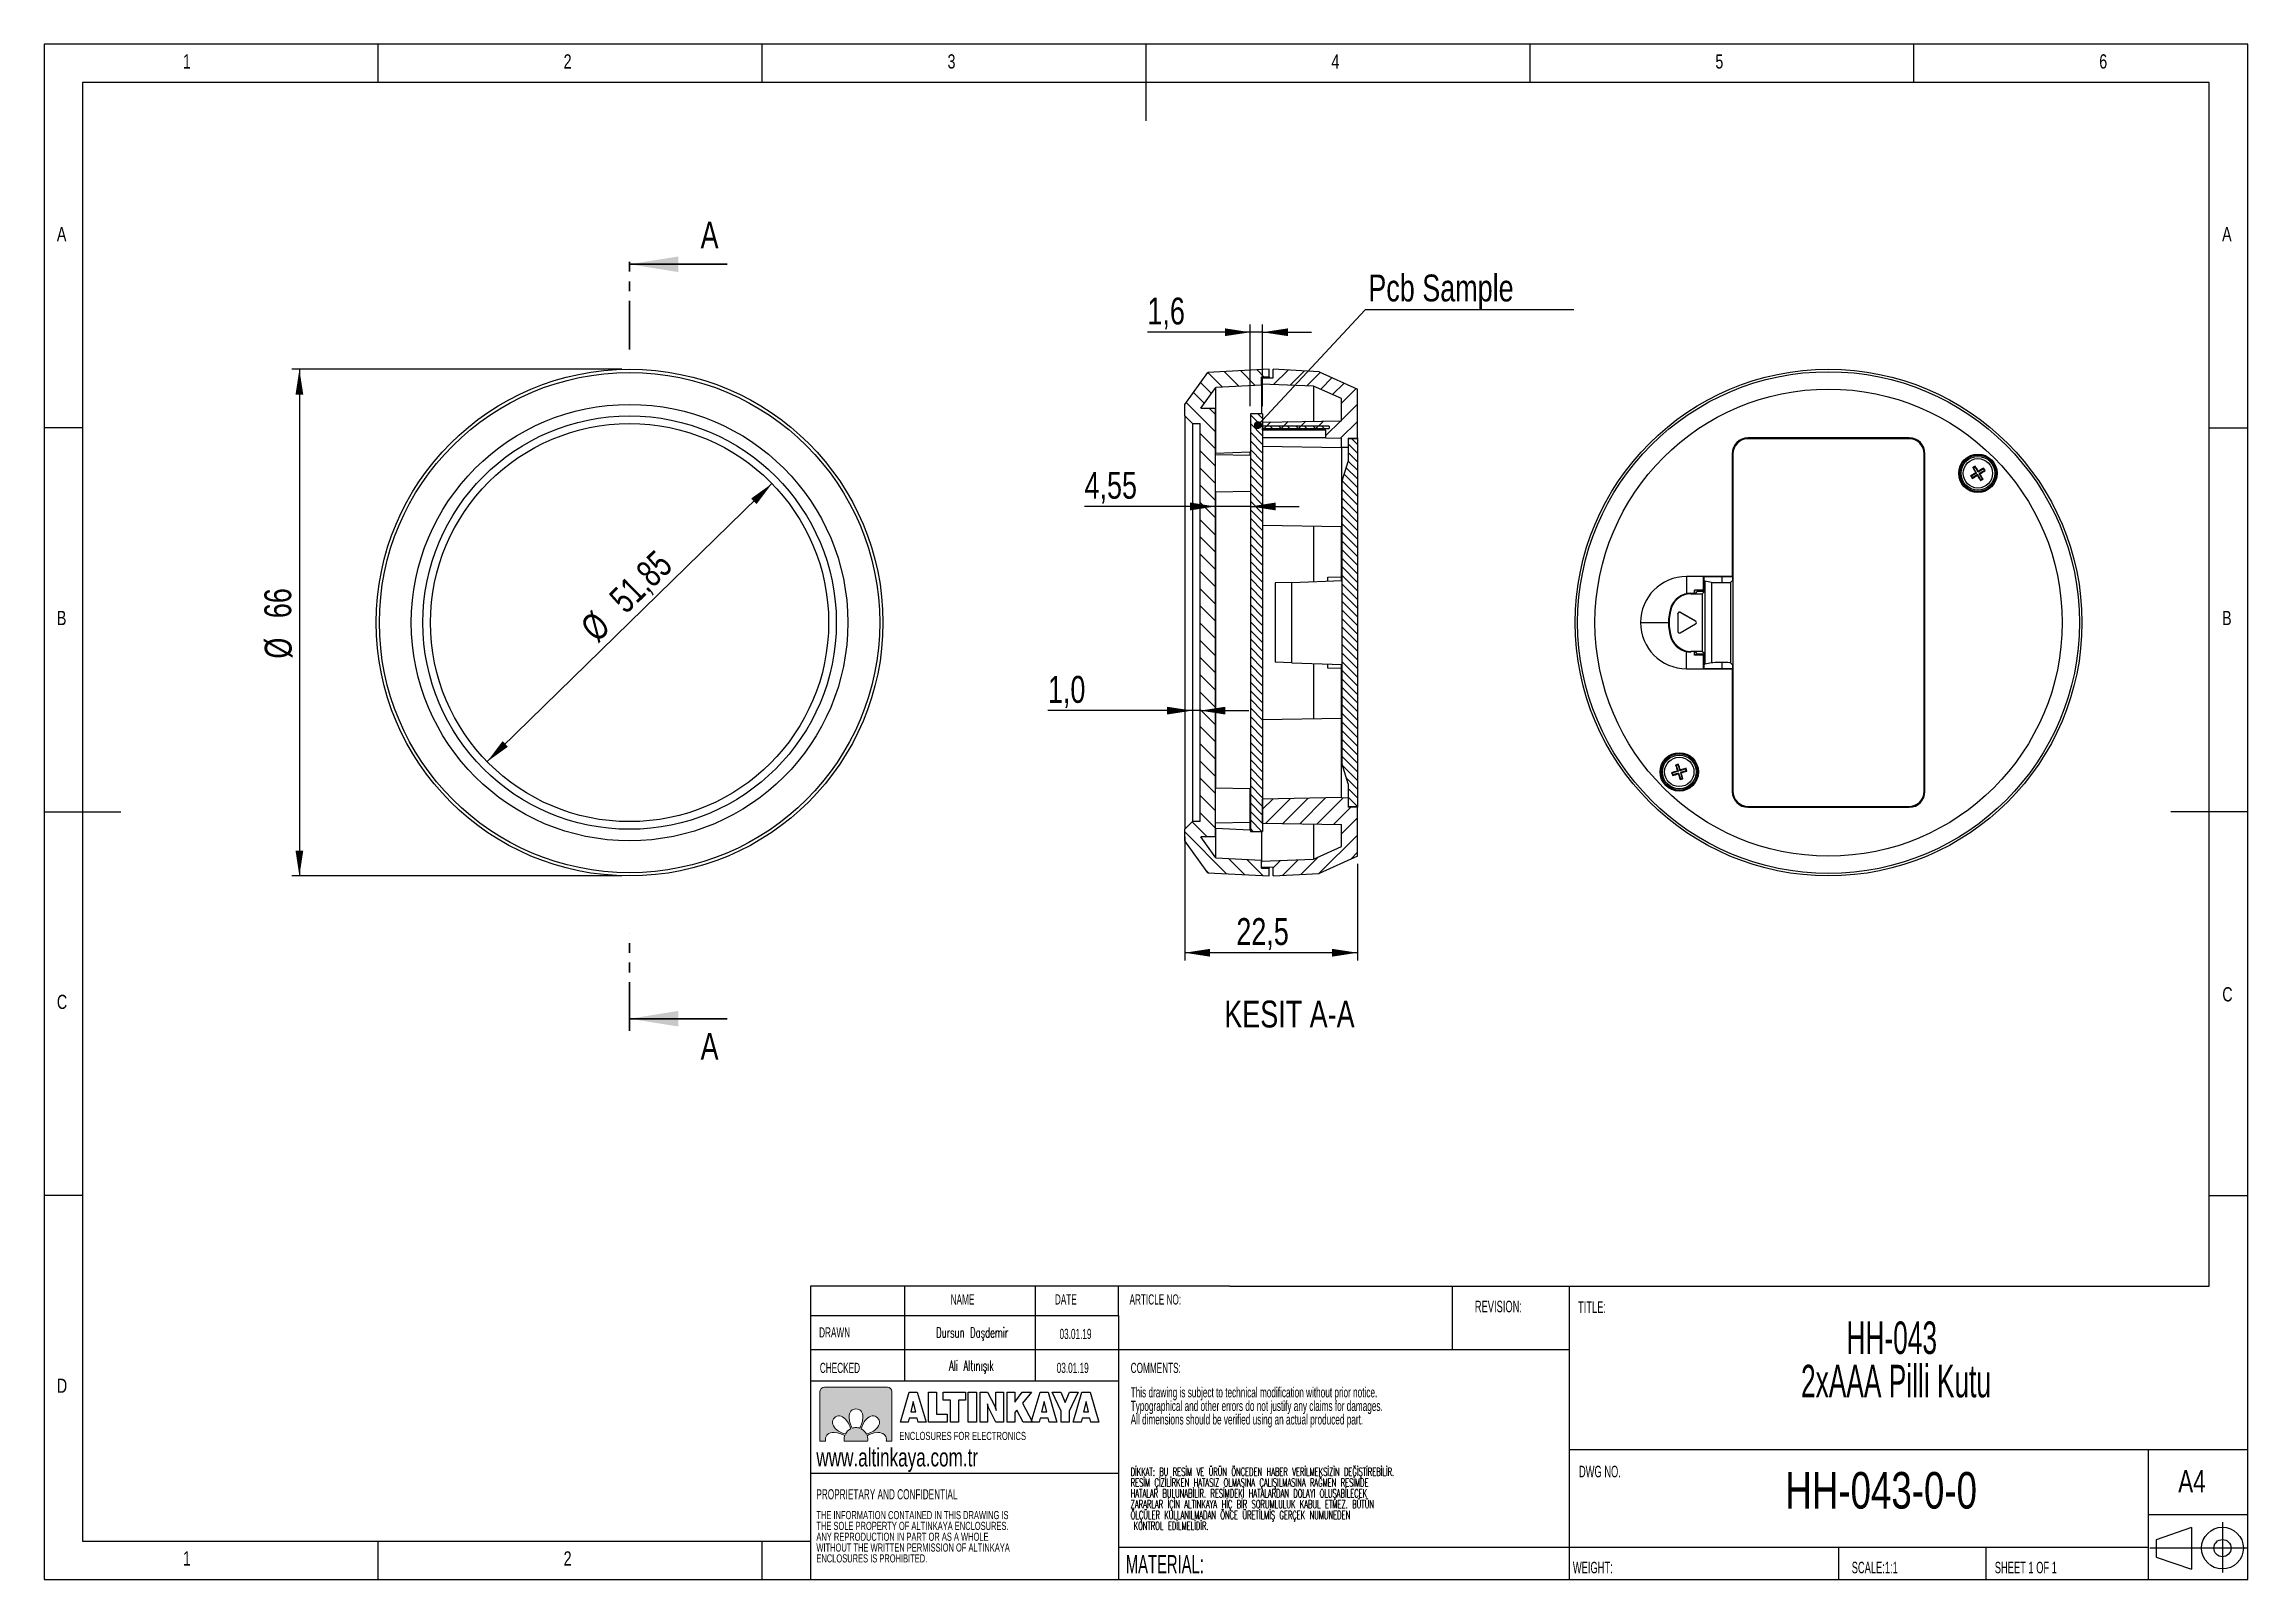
# Model space of a CAD drawing. Header units: millimetres. Extents: x 5 to 292, y 5 to 205.
import ezdxf

# ---------------------------------------------------------------- set-up
doc = ezdxf.new("R2010")
doc.units = ezdxf.units.MM
doc.linetypes.add('PHANTOM', pattern=[12.7, 6.35, -1.27, 1.27, -1.27, 1.27, -1.27])
doc.layers.add('FORMAT', color=7, linetype='Continuous')
doc.layers.add('LAYER2', color=1, linetype='Continuous')
doc.layers.add('LAYER1', color=7, linetype='Continuous', lineweight=25)
doc.layers.add('LAYER_1', color=179, linetype='Continuous', lineweight=25)
doc.styles.add('SLDTEXTSTYLE0', font='TXT', dxfattribs={"width": 0.7})
doc.styles.add('SLDTEXTSTYLE1', font='TXT', dxfattribs={"width": 0.75})
doc.styles.add('SLDTEXTSTYLE2', font='TXT', dxfattribs={"width": 0.605})
doc.styles.add('SLDTEXTSTYLE3', font='TXT', dxfattribs={"width": 0.605, "bigfont": 'bigfont'})
doc.dimstyles.new('SLDDIMSTYLE0', dxfattribs={"dimtxt": 3.5, "dimasz": 3.302, "dimexe": 0, "dimexo": 0.0625, "dimgap": 0.875, "dimtad": 1, "dimdec": 0, "dimrnd": 1e-09, "dimzin": 12, "dimdsep": 46, "dimtxsty": 'SLDTEXTSTYLE1', "dimsah": 1, "dimcen": 0.09, "dimadec": 0, "dimazin": 3, "dimtfac": 1, "dimtdec": 0, "dimtofl": 0, "dimtmove": 0, "dimatfit": 3, "dimfxl": 1, "dimfrac": 2, "dimtolj": 1, "dimtzin": 12, "dimarcsym": 0})
doc.dimstyles.new('SLDDIMSTYLE1', dxfattribs={"dimtxt": 3.5, "dimasz": 3.302, "dimexe": 0, "dimexo": 0.0625, "dimgap": 0.875, "dimtad": 1, "dimrnd": 1e-09, "dimzin": 12, "dimdsep": 46, "dimtxsty": 'SLDTEXTSTYLE1', "dimsah": 1, "dimcen": 0, "dimadec": 0, "dimazin": 3, "dimtfac": 1, "dimtmove": 0, "dimatfit": 3, "dimfxl": 1, "dimfrac": 2, "dimtolj": 1, "dimtzin": 12, "dimarcsym": 0})
doc.dimstyles.new('SLDDIMSTYLE2', dxfattribs={"dimtxt": 3.5, "dimasz": 3.302, "dimexe": 0, "dimexo": 0.0625, "dimgap": 0.875, "dimtad": 1, "dimdec": 1, "dimrnd": 1e-09, "dimzin": 12, "dimdsep": 46, "dimtxsty": 'SLDTEXTSTYLE1', "dimsah": 1, "dimcen": 0.09, "dimadec": 0, "dimazin": 3, "dimtfac": 1, "dimtdec": 1, "dimtmove": 0, "dimatfit": 0, "dimfxl": 1, "dimfrac": 2, "dimtolj": 1, "dimtzin": 12, "dimarcsym": 0})
doc.dimstyles.new('SLDDIMSTYLE3', dxfattribs={"dimtxt": 3.5, "dimasz": 3.302, "dimexe": 0, "dimexo": 0.0625, "dimgap": 0.875, "dimtad": 1, "dimrnd": 1e-09, "dimzin": 12, "dimdsep": 46, "dimtxsty": 'SLDTEXTSTYLE1', "dimsah": 1, "dimcen": 0.09, "dimadec": 0, "dimazin": 3, "dimtfac": 1, "dimtmove": 0, "dimatfit": 0, "dimfxl": 1, "dimfrac": 2, "dimtolj": 1, "dimtzin": 12, "dimarcsym": 0})
doc.dimstyles.new('SLDDIMSTYLE4', dxfattribs={"dimtxt": 0.18, "dimasz": 1.016, "dimexe": 0, "dimexo": 0.0625, "dimgap": 0, "dimtad": 0, "dimtih": 1, "dimtoh": 1, "dimdec": 0, "dimrnd": 1e-09, "dimzin": 0, "dimdsep": 46, "dimtxsty": 'Standard', "dimblk1": 'DOT', "dimblk2": 'DOT', "dimsah": 1, "dimcen": 0.09, "dimadec": 0, "dimazin": 0, "dimtfac": 1.016, "dimtdec": 0, "dimtofl": 0, "dimtmove": 0, "dimatfit": 3, "dimldrblk": 'DOT', "dimfxl": 1, "dimfrac": 2, "dimtolj": 1, "dimtzin": 0, "dimarcsym": 0})

msp = doc.modelspace()

# ---------------------------------------------------------------- texts
at = {"color": 7, "linetype": 'Continuous', "lineweight": 0}
for s, insert, char_height, attachment_point, style in [('1', (23.083, 203.668), 1.852, 1, 'SLDTEXTSTYLE1'), ('2', (72.667, 203.668), 1.852, 1, 'SLDTEXTSTYLE1'), ('3', (122.667, 203.668), 1.852, 1, 'SLDTEXTSTYLE1'), ('4', (172.667, 203.668), 1.852, 1, 'SLDTEXTSTYLE1'), ('5', (222.667, 203.668), 1.852, 1, 'SLDTEXTSTYLE1'), ('6', (272.667, 203.668), 1.852, 1, 'SLDTEXTSTYLE1'), ('A', (6.667, 181.168), 1.852, 1, 'SLDTEXTSTYLE1'), ('A', (288.667, 181.168), 1.852, 1, 'SLDTEXTSTYLE1'), ('B', (6.667, 131.168), 1.852, 1, 'SLDTEXTSTYLE1'), ('B', (288.667, 131.168), 1.852, 1, 'SLDTEXTSTYLE1'), ('C', (6.667, 81.168), 1.852, 1, 'SLDTEXTSTYLE1'), ('C', (288.693, 82.15), 1.852, 1, 'SLDTEXTSTYLE1'), ('03.01.19', (139.334, 37.649), 1.3229, 2, 'SLDTEXTSTYLE2'), ('03.01.19', (138.968, 33.226), 1.3229, 2, 'SLDTEXTSTYLE2'), ('D', (6.667, 31.168), 1.852, 1, 'SLDTEXTSTYLE1'), ('www.altinkaya.com.tr', (105.583, 22.104), 2.38125, 1, 'SLDTEXTSTYLE0'), ('1', (23.083, 8.668), 1.852, 1, 'SLDTEXTSTYLE1'), ('2', (72.667, 8.668), 1.852, 1, 'SLDTEXTSTYLE1')]:
    msp.add_mtext(s, dxfattribs=dict(at, insert=insert, char_height=char_height, attachment_point=attachment_point, style=style))
at = {"color": 7, "linetype": 'Continuous', "char_height": 3.5, "attachment_point": 1, "style": 'SLDTEXTSTYLE1'}
for insert in [(90.504, 181.874), (90.504, 76.197)]:
    msp.add_mtext('A', dxfattribs=dict(at, insert=insert))
at = {"layer": 'LAYER1'}
for s, insert, char_height, attachment_point, style in [('NAME', (123.069, 42.143), 1.3229, 1, 'SLDTEXTSTYLE2'), ('DATE', (136.647, 42.143), 1.3229, 1, 'SLDTEXTSTYLE2'), ('ARTICLE NO:', (146.369, 42.143), 1.32292, 1, 'SLDTEXTSTYLE2'), ('REVISION:', (191.342, 41.311), 1.5, 1, 'SLDTEXTSTYLE2'), ('TITLE:', (204.784, 41.223), 1.5, 1, 'SLDTEXTSTYLE2'), ('DRAWN', (105.936, 37.846), 1.3229, 1, 'SLDTEXTSTYLE2'), ('Dursun Daşdemir', (125.882, 37.837), 1.32292, 2, 'SLDTEXTSTYLE3'), ('CHECKED', (106.036, 33.226), 1.3229, 1, 'SLDTEXTSTYLE2'), ('Ali Altınışık', (125.777, 33.525), 1.32292, 2, 'SLDTEXTSTYLE3'), ('COMMENTS:', (146.518, 33.226), 1.3229, 1, 'SLDTEXTSTYLE2'), ('DWG NO.', (204.902, 19.813), 1.5, 1, 'SLDTEXTSTYLE2'), ('HH-043-0-0', (244.264, 19.001), 4.7625, 2, 'SLDTEXTSTYLE1'), ('A4', (282.949, 19.245), 2.9104, 1, 'SLDTEXTSTYLE1'), ('PROPRIETARY AND CONFIDENTIAL', (105.583, 16.762), 1.32292, 1, 'SLDTEXTSTYLE2'), ('MATERIAL:', (145.883, 8.185), 2.3813, 1, 'SLDTEXTSTYLE2'), ('WEIGHT:', (204.111, 7.305), 1.4986, 1, 'SLDTEXTSTYLE2'), ('SCALE:1:1', (240.427, 7.307), 1.5, 1, 'SLDTEXTSTYLE2'), ('SHEET 1 OF 1', (259.057, 7.307), 1.5, 1, 'SLDTEXTSTYLE2')]:
    msp.add_mtext(s, dxfattribs=dict(at, insert=insert, char_height=char_height, attachment_point=attachment_point, style=style))
at = {"layer": 'LAYER_1', "insert": (167.196, 80.404), "char_height": 3.5, "attachment_point": 2, "style": 'SLDTEXTSTYLE1'}
msp.add_mtext('KESIT A-A', dxfattribs=at)

# ---------------------------------------------------------------- blocks, each defined once
blk = doc.blocks.new('Block6')
at = {"layer": 'LAYER_1', "color": 250}
for p, q in [((0, 0), (1.27, 4.36)), ((1.27, 4.36), (2.44, 4.36)), ((2.44, 4.36), (3.71, 0)), ((4.04, 0), (4.04, 4.36)), ((4.04, 4.36), (5.2, 4.36)), ((5.2, 4.36), (5.2, 1.16)), ((6.19, 3.21), (6.19, 4.36)), ((6.19, 4.36), (9.41, 4.36)), ((7.23, 3.21), (6.19, 3.21)), ((7.23, 0), (7.23, 3.21)), ((9.41, 3.21), (8.39, 3.21)), ((8.39, 3.21), (8.39, 0)), ((9.41, 4.36), (9.41, 3.21)), ((9.82, 0), (9.82, 4.36)), ((9.82, 4.36), (11, 4.36)), ((11, 4.36), (11, 0)), ((11.52, 0), (11.52, 4.36)), ((11.52, 4.36), (12.62, 4.36)), ((12.62, 4.36), (13.64, 2.33)), ((13.82, 2.3), (13.82, 4.36)), ((13.82, 4.36), (14.92, 4.36)), ((14.92, 4.36), (14.92, 0)), ((15.42, 0), (15.42, 4.36)), ((15.42, 4.36), (16.57, 4.36)), ((16.57, 4.36), (16.57, 2.92)), ((16.57, 2.92), (17.61, 4.36)), ((17.61, 4.36), (18.96, 4.36)), ((18.96, 4.36), (17.67, 2.75)), ((18.94, 0), (20.21, 4.36)), ((20.21, 4.36), (21.38, 4.36)), ((21.38, 4.36), (22.65, 0)), ((23.27, 1.61), (21.94, 4.36)), ((21.94, 4.36), (23.22, 4.36)), ((23.22, 4.36), (23.84, 2.87)), ((23.84, 2.87), (24.47, 4.36)), ((25.72, 4.36), (24.42, 1.61)), ((24.47, 4.36), (25.72, 4.36)), ((25, 0), (26.27, 4.36)), ((26.27, 4.36), (27.44, 4.36)), ((27.44, 4.36), (28.71, 0)), ((1.14, 0), (0, 0)), ((1.28, 0.58), (1.14, 0)), ((2.43, 0.58), (1.28, 0.58)), ((1.86, 3), (1.49, 1.49)), ((1.49, 1.49), (2.22, 1.49)), ((2.22, 1.49), (1.86, 3)), ((2.56, 0), (2.43, 0.58)), ((3.71, 0), (2.56, 0)), ((6.77, 0), (4.04, 0)), ((5.2, 1.16), (6.77, 1.16)), ((6.77, 1.16), (6.77, 0)), ((8.39, 0), (7.23, 0)), ((11, 0), (9.82, 0)), ((12.62, 0), (11.52, 0)), ((12.62, 2.04), (12.62, 0)), ((13.82, 0), (12.8, 2.01)), ((14.92, 0), (13.82, 0)), ((16.57, 0), (15.42, 0)), ((16.86, 1.75), (16.57, 1.39)), ((16.57, 1.39), (16.57, 0)), ((17.74, 0), (16.86, 1.75)), ((17.67, 2.75), (19.12, 0)), ((19.12, 0), (17.74, 0)), ((20.08, 0), (18.94, 0)), ((20.22, 0.58), (20.08, 0)), ((21.37, 0.58), (20.22, 0.58)), ((20.8, 3), (20.43, 1.49)), ((20.43, 1.49), (21.16, 1.49)), ((21.16, 1.49), (20.8, 3)), ((21.5, 0), (21.37, 0.58)), ((22.65, 0), (21.5, 0)), ((23.27, 0), (23.27, 1.61)), ((24.42, 0), (23.27, 0)), ((24.42, 1.61), (24.42, 0)), ((26.14, 0), (25, 0)), ((26.28, 0.58), (26.14, 0)), ((27.43, 0.58), (26.28, 0.58)), ((26.86, 3), (26.49, 1.49)), ((26.49, 1.49), (27.21, 1.49)), ((27.21, 1.49), (26.86, 3)), ((27.56, 0), (27.43, 0.58)), ((28.71, 0), (27.56, 0))]:
    blk.add_line(p, q, dxfattribs=at)
for points in [[(12.7, 2.26), (12.67, 2.37), (12.63, 2.5), (12.59, 2.64)], [(12.59, 2.64), (12.6, 2.56), (12.61, 2.48), (12.62, 2.4)], [(12.62, 2.4), (12.62, 2.31), (12.62, 2.19), (12.62, 2.04)], [(12.8, 2.01), (12.77, 2.07), (12.74, 2.16), (12.7, 2.26)], [(13.64, 2.33), (13.67, 2.28), (13.7, 2.19), (13.73, 2.09)], [(13.73, 2.09), (13.77, 1.99), (13.81, 1.86), (13.85, 1.71)], [(13.82, 1.97), (13.82, 2.06), (13.82, 2.17), (13.82, 2.3)], [(13.85, 1.71), (13.84, 1.79), (13.83, 1.87), (13.82, 1.97)]]:
    blk.add_open_spline(points, degree=3, dxfattribs=at)
blk = doc.blocks.new('Block4')
at = {"color": 7, "linetype": 'Continuous', "lineweight": 18, "insert": (0.07, 1.37), "char_height": 1.3229, "attachment_point": 1, "style": 'SLDTEXTSTYLE0'}
blk.add_mtext('ENCLOSURES FOR ELECTRONICS', dxfattribs=at)
blk = doc.blocks.new('Block5_1')
at = {"layer": 'FORMAT'}
for p, q in [((6.79, 7.34), (1.01, 5.34)), ((6.79, 7.34), (6.79, 0.54)), ((11.82, 8.19), (11.82, 0)), ((0, 4.03), (15.88, 4.03)), ((1.01, 5.34), (1.01, 2.54)), ((1.01, 2.54), (6.79, 0.54))]:
    blk.add_line(p, q, dxfattribs=at)
for radius in [3.4, 1.4]:
    blk.add_circle((11.82, 3.99), radius, dxfattribs=at)
blk = doc.blocks.new('SW_NOTE_0')
at = {"layer": 'LAYER1', "color": 0, "attachment_point": 2, "style": 'SLDTEXTSTYLE2'}
for s, insert, char_height in [('HH-043', (9.79, 5.46), 4.233), ('2xAAA Pilli Kutu', (10.35, -0.19), 4.2333)]:
    blk.add_mtext(s, dxfattribs=dict(at, insert=insert, char_height=char_height))
blk = doc.blocks.new('SW_NOTE_1')
at = {"layer": 'LAYER1', "color": 0, "char_height": 1.0583, "attachment_point": 1, "style": 'SLDTEXTSTYLE3'}
for s, insert in [('DİKKAT: BU RESİM VE ÜRÜN ÖNCEDEN HABER VERİLMEKSİZİN DEĞİŞTİREBİLİR.', (0, 1.36)), ('RESİM ÇİZİLİRKEN HATASIZ OLMASINA ÇALIŞILMASINA RAĞMEN RESİMDE', (0, -0.05)), ('ZARARLAR İÇİN ALTINKAYA HİÇ BİR SORUMLULUK KABUL ETMEZ. BÜTÜN', (0, -2.87)), ('HATALAR BULUNABİLİR. RESİMDEKİ HATALARDAN DOLAYI OLUŞABİLECEK', (0, -1.46)), ('ÖLÇÜLER KULLANILMADAN ÖNCE ÜRETİLMİŞ GERÇEK NUMUNEDEN', (0, -4.28)), ('KONTROL EDİLMELİDİR.', (0.4, -5.69))]:
    blk.add_mtext(s, dxfattribs=dict(at, insert=insert))
blk = doc.blocks.new('SW_NOTE_2')
at = {"layer": 'LAYER1', "color": 0, "char_height": 1.0583, "attachment_point": 1, "style": 'SLDTEXTSTYLE2'}
for s, insert in [('THE INFORMATION CONTAINED IN THIS DRAWING IS', (0, 1.36)), ('ANY REPRODUCTION IN PART OR AS A WHOLE', (0, -1.46)), ('WITHOUT THE WRITTEN PERMISSION OF ALTINKAYA', (0, -2.87)), ('THE SOLE PROPERTY OF ALTINKAYA ENCLOSURES.', (0, -0.05)), ('ENCLOSURES IS PROHIBITED.', (0, -4.28))]:
    blk.add_mtext(s, dxfattribs=dict(at, insert=insert))
blk = doc.blocks.new('SW_NOTE_3')
at = {"layer": 'LAYER1', "color": 0, "char_height": 1.3229, "attachment_point": 1, "style": 'SLDTEXTSTYLE2'}
for s, insert in [('This drawing is subject to technical modification without prior notice.', (0, 1.71)), ('Typographical and other errors do not justify any claims for damages.', (0, -0.06)), ('All dimensions should be verified using an actual produced part.', (0, -1.82))]:
    blk.add_mtext(s, dxfattribs=dict(at, insert=insert))
blk = doc.blocks.new('_D')
at = {"layer": 'LAYER_1'}
for p, q in [((80.25, 162.64), (37.25, 162.64)), ((38.25, 162.64), (38.25, 96.64)), ((80.25, 96.64), (37.25, 96.64))]:
    blk.add_line(p, q, dxfattribs=at)
for points in [[(38.25, 162.64), (37.75, 159.34), (38.76, 159.34)], [(38.25, 96.64), (38.76, 99.94), (37.75, 99.94)]]:
    blk.add_solid(points, dxfattribs=at)
at = {"layer": 'LAYER_1', "char_height": 3.5, "attachment_point": 1, "rotation": 90, "style": 'SLDTEXTSTYLE1'}
for s, insert in [('66', (33.69, 130.22)), ('%%c', (33.74, 124.95))]:
    blk.add_mtext(s, dxfattribs=dict(at, insert=insert))
blk = doc.blocks.new('_D_1')
at = {"layer": 'LAYER_1'}
blk.add_line((99.8, 147.75), (62.71, 111.53), dxfattribs=at)
for points in [[(99.8, 147.75), (97.09, 145.81), (97.8, 145.08)], [(62.71, 111.53), (65.42, 113.48), (64.71, 114.2)]]:
    blk.add_solid(points, dxfattribs=at)
at = {"layer": 'LAYER_1', "char_height": 3.5, "attachment_point": 1, "rotation": 44.3133, "style": 'SLDTEXTSTYLE1'}
for s, insert in [('51,85', (78.33, 133.17)), ('%%c', (74.59, 129.44))]:
    blk.add_mtext(s, dxfattribs=dict(at, insert=insert))
blk = doc.blocks.new('_D_2')
at = {"layer": 'LAYER_1'}
for p, q in [((153.55, 101.72), (153.55, 85.64)), ((176.05, 98.22), (176.05, 85.64)), ((176.05, 86.64), (153.55, 86.64))]:
    blk.add_line(p, q, dxfattribs=at)
for points in [[(153.55, 86.64), (156.86, 86.13), (156.86, 87.15)], [(176.05, 86.64), (172.75, 87.15), (172.75, 86.13)]]:
    blk.add_solid(points, dxfattribs=at)
at = {"layer": 'LAYER_1', "insert": (160.28, 91.15), "char_height": 3.5, "attachment_point": 1, "style": 'SLDTEXTSTYLE1'}
blk.add_mtext('22,5', dxfattribs=at)
blk = doc.blocks.new('_D_3')
at = {"layer": 'LAYER_1'}
for p, q in [((154.55, 118.18), (135.74, 118.18)), ((155.55, 118.18), (154.55, 118.18)), ((155.55, 118.18), (161.9, 118.18))]:
    blk.add_line(p, q, dxfattribs=at)
for points in [[(154.55, 118.18), (151.25, 118.68), (151.25, 117.67)], [(155.55, 118.18), (158.86, 117.67), (158.86, 118.68)]]:
    blk.add_solid(points, dxfattribs=at)
at = {"layer": 'LAYER_1', "insert": (135.74, 122.69), "char_height": 3.5, "attachment_point": 1, "style": 'SLDTEXTSTYLE1'}
blk.add_mtext('1,0', dxfattribs=at)
blk = doc.blocks.new('_D_4')
at = {"layer": 'LAYER_1'}
for p, q in [((157.55, 144.77), (140.51, 144.77)), ((162.1, 144.77), (157.55, 144.77)), ((162.1, 144.77), (168.45, 144.77))]:
    blk.add_line(p, q, dxfattribs=at)
for points in [[(157.55, 144.77), (154.25, 145.28), (154.25, 144.26)], [(162.1, 144.77), (165.41, 144.26), (165.41, 145.28)]]:
    blk.add_solid(points, dxfattribs=at)
at = {"layer": 'LAYER_1', "insert": (140.51, 149.28), "char_height": 3.5, "attachment_point": 1, "style": 'SLDTEXTSTYLE1'}
blk.add_mtext('4,55', dxfattribs=at)
blk = doc.blocks.new('_D_5')
at = {"layer": 'LAYER_1'}
for p, q in [((162.1, 167.46), (148.7, 167.46)), ((162.1, 157.84), (162.1, 168.46)), ((163.7, 167.46), (162.1, 167.46)), ((163.7, 157.84), (163.7, 168.46)), ((163.7, 167.46), (170.05, 167.46))]:
    blk.add_line(p, q, dxfattribs=at)
for points in [[(162.1, 167.46), (158.8, 167.97), (158.8, 166.96)], [(163.7, 167.46), (167.01, 166.96), (167.01, 167.97)]]:
    blk.add_solid(points, dxfattribs=at)
at = {"layer": 'LAYER_1', "insert": (148.7, 171.98), "char_height": 3.5, "attachment_point": 1, "style": 'SLDTEXTSTYLE1'}
blk.add_mtext('1,6', dxfattribs=at)
blk = doc.blocks.new('SW_NOTE_4')
at = {"layer": 'LAYER_1', "color": 0}
blk.add_line((27.18, 0), (0, 0), dxfattribs=at)
at = {"layer": 'LAYER_1', "color": 0, "insert": (0.41, 4.59), "char_height": 3.5, "attachment_point": 1, "style": 'SLDTEXTSTYLE1'}
blk.add_mtext('Pcb Sample', dxfattribs=at)
blk = doc.blocks.new('_DOT')
at = {"color": 0, "linetype": 'ByBlock', "lineweight": -2}
blk.add_line((-0.5, 0), (-1, 0), dxfattribs=at)
at = {"color": 0, "linetype": 'ByBlock', "const_width": 0.5}
blk.add_lwpolyline([(-0.25, 0, 1), (0.25, 0, 1)], format="xyb", close=True, dxfattribs=at)

# ---------------------------------------------------------------- dimensions: what is measured, and where the dimension line sits
at = {"layer": 'LAYER_1'}
for base, p1, p2, dimstyle, picture, middle in [((162.105, 167.464), (163.705, 156.841), (162.105, 156.841), 'SLDDIMSTYLE2', '_D_5', (151.936, 167.464)), ((157.555, 144.773), (162.105, 156.841), (157.555, 157.565), 'SLDDIMSTYLE3', '_D_4', (145.032, 144.773)), ((154.555, 118.177), (155.555, 103.718), (154.555, 103.718), 'SLDDIMSTYLE2', '_D_3', (138.973, 118.177)), ((153.555, 86.641), (176.055, 99.218), (153.555, 102.718), 'SLDDIMSTYLE2', '_D_2', (164.805, 86.641))]:
    dim = msp.add_linear_dim(base=base, p1=p1, p2=p2, dimstyle=dimstyle, dxfattribs=at)
    dim.commit()
    dim.dimension.update_dxf_attribs({"geometry": picture, "text_midpoint": middle, "dimtype": 160})
dim = msp.add_linear_dim(base=(38.255, 96.641), p1=(81.255, 162.641), p2=(81.255, 96.641), angle=90, text='%%c<>', dimstyle='SLDDIMSTYLE0', dxfattribs=at)
dim.commit()
dim.dimension.update_dxf_attribs({"geometry": '_D', "text_midpoint": (38.255, 130.172), "dimtype": 160})
dim = msp.add_diameter_dim_2p(p1=(99.804, 147.751), p2=(62.706, 111.532), dimstyle='SLDDIMSTYLE1', dxfattribs=at)
dim.commit()
dim.dimension.update_dxf_attribs({"geometry": '_D_1', "text_midpoint": (83.796, 132.123), "dimtype": 163})

# ---------------------------------------------------------------- hatches: boundary and pattern name
at = {"layer": 'LAYER2'}
h = msp.add_hatch(color=256, dxfattribs=at)
edge = h.paths.add_edge_path(flags=0)
edge.add_spline(control_points=[(106.639, 30.053), (106.317, 30.053), (106.054, 29.79), (106.054, 29.468)], knot_values=[0.9444444, 0.9444444, 0.9444444, 0.9444444, 1, 1, 1, 1], weights=[1, 1, 1, 1], degree=3, periodic=0)
edge.add_line((106.054, 29.468), (106.054, 23.031))
edge.add_line((106.054, 23.031), (106.792, 23.031))
edge.add_spline(control_points=[(106.792, 23.031), (106.775, 23.102), (106.767, 23.178), (106.767, 23.259)], knot_values=[0.7777778, 0.7777778, 0.7777778, 0.7777778, 0.8333333, 0.8333333, 0.8333333, 0.8333333], weights=[1, 1, 1, 1], degree=3, periodic=0)
edge.add_spline(control_points=[(106.767, 23.259), (106.765, 23.823), (107.187, 24.145), (107.895, 24.158)], knot_values=[0.7222222, 0.7222222, 0.7222222, 0.7222222, 0.7777778, 0.7777778, 0.7777778, 0.7777778], weights=[1, 1, 1, 1], degree=3, periodic=0)
edge.add_spline(control_points=[(107.895, 24.158), (108.515, 24.169), (109.131, 23.823), (109.274, 23.737)], knot_values=[0.6666667, 0.6666667, 0.6666667, 0.6666667, 0.7222222, 0.7222222, 0.7222222, 0.7222222], weights=[1, 1, 1, 1], degree=3, periodic=0)
edge.add_spline(control_points=[(109.274, 23.737), (109.224, 23.585), (109.196, 23.423), (109.196, 23.254)], knot_values=[0.6111111, 0.6111111, 0.6111111, 0.6111111, 0.6666667, 0.6666667, 0.6666667, 0.6666667], weights=[1, 1, 1, 1], degree=3, periodic=0)
edge.add_spline(control_points=[(109.196, 23.254), (109.196, 23.178), (109.202, 23.104), (109.212, 23.031)], knot_values=[0.5555556, 0.5555556, 0.5555556, 0.5555556, 0.6111111, 0.6111111, 0.6111111, 0.6111111], weights=[1, 1, 1, 1], degree=3, periodic=0)
edge.add_line((109.212, 23.031), (112.257, 23.031))
edge.add_spline(control_points=[(112.257, 23.031), (112.267, 23.104), (112.273, 23.178), (112.273, 23.254)], knot_values=[0.4444444, 0.4444444, 0.4444444, 0.4444444, 0.5, 0.5, 0.5, 0.5], weights=[1, 1, 1, 1], degree=3, periodic=0)
edge.add_spline(control_points=[(112.273, 23.254), (112.273, 23.42), (112.247, 23.58), (112.198, 23.729)], knot_values=[0.3888889, 0.3888889, 0.3888889, 0.3888889, 0.4444444, 0.4444444, 0.4444444, 0.4444444], weights=[1, 1, 1, 1], degree=3, periodic=0)
edge.add_spline(control_points=[(112.198, 23.729), (112.345, 23.817), (112.958, 24.16), (113.575, 24.148)], knot_values=[0.3333333, 0.3333333, 0.3333333, 0.3333333, 0.3888889, 0.3888889, 0.3888889, 0.3888889], weights=[1, 1, 1, 1], degree=3, periodic=0)
edge.add_spline(control_points=[(113.575, 24.148), (114.283, 24.135), (114.704, 23.813), (114.702, 23.249)], knot_values=[0.2777778, 0.2777778, 0.2777778, 0.2777778, 0.3333333, 0.3333333, 0.3333333, 0.3333333], weights=[1, 1, 1, 1], degree=3, periodic=0)
edge.add_spline(control_points=[(114.702, 23.249), (114.702, 23.172), (114.695, 23.099), (114.679, 23.031)], knot_values=[0.2222222, 0.2222222, 0.2222222, 0.2222222, 0.2777778, 0.2777778, 0.2777778, 0.2777778], weights=[1, 1, 1, 1], degree=3, periodic=0)
edge.add_line((114.679, 23.031), (115.416, 23.031))
edge.add_line((115.416, 23.031), (115.416, 29.468))
edge.add_spline(control_points=[(115.416, 29.468), (115.416, 29.79), (115.153, 30.053), (114.83, 30.053)], knot_values=[0.0555556, 0.0555556, 0.0555556, 0.0555556, 0.1111111, 0.1111111, 0.1111111, 0.1111111], weights=[1, 1, 1, 1], degree=3, periodic=0)
edge.add_line((114.83, 30.053), (106.639, 30.053))
edge = h.paths.add_edge_path(flags=0)
edge.add_spline(control_points=[(111.218, 24.714), (111.066, 24.765), (110.904, 24.792), (110.735, 24.792)], knot_values=[0.6666667, 0.6666667, 0.6666667, 0.6666667, 0.8333333, 0.8333333, 0.8333333, 0.8333333], weights=[1, 1, 1, 1], degree=3, periodic=0)
edge.add_spline(control_points=[(110.735, 24.792), (110.569, 24.792), (110.409, 24.766), (110.259, 24.717)], knot_values=[0.8333333, 0.8333333, 0.8333333, 0.8333333, 1, 1, 1, 1], weights=[1, 1, 1, 1], degree=3, periodic=0)
edge.add_spline(control_points=[(110.259, 24.717), (110.171, 24.865), (109.829, 25.477), (109.84, 26.094)], knot_values=[0, 0, 0, 0, 0.1666667, 0.1666667, 0.1666667, 0.1666667], weights=[1, 1, 1, 1], degree=3, periodic=0)
edge.add_spline(control_points=[(109.84, 26.094), (109.854, 26.802), (110.175, 27.224), (110.74, 27.221)], knot_values=[0.1666667, 0.1666667, 0.1666667, 0.1666667, 0.3333333, 0.3333333, 0.3333333, 0.3333333], weights=[1, 1, 1, 1], degree=3, periodic=0)
edge.add_spline(control_points=[(110.74, 27.221), (111.304, 27.224), (111.625, 26.802), (111.639, 26.094)], knot_values=[0.3333333, 0.3333333, 0.3333333, 0.3333333, 0.5, 0.5, 0.5, 0.5], weights=[1, 1, 1, 1], degree=3, periodic=0)
edge.add_spline(control_points=[(111.639, 26.094), (111.65, 25.473), (111.304, 24.857), (111.218, 24.714)], knot_values=[0.5, 0.5, 0.5, 0.5, 0.6666667, 0.6666667, 0.6666667, 0.6666667], weights=[1, 1, 1, 1], degree=3, periodic=0)
edge = h.paths.add_edge_path(flags=0)
edge.add_spline(control_points=[(109.367, 25.9), (109.812, 25.471), (110.003, 24.792), (110.044, 24.629)], knot_values=[0.6, 0.6, 0.6, 0.6, 0.8, 0.8, 0.8, 0.8], weights=[1, 1, 1, 1], degree=3, periodic=0)
edge.add_spline(control_points=[(110.044, 24.629), (109.752, 24.481), (109.512, 24.243), (109.363, 23.952)], knot_values=[0.8, 0.8, 0.8, 0.8, 1, 1, 1, 1], weights=[1, 1, 1, 1], degree=3, periodic=0)
edge.add_spline(control_points=[(109.363, 23.952), (109.195, 23.994), (108.522, 24.186), (108.095, 24.629)], knot_values=[0, 0, 0, 0, 0.2, 0.2, 0.2, 0.2], weights=[1, 1, 1, 1], degree=3, periodic=0)
edge.add_spline(control_points=[(108.095, 24.629), (107.604, 25.139), (107.533, 25.664), (107.933, 26.062)], knot_values=[0.2, 0.2, 0.2, 0.2, 0.4, 0.4, 0.4, 0.4], weights=[1, 1, 1, 1], degree=3, periodic=0)
edge.add_spline(control_points=[(107.933, 26.062), (108.331, 26.462), (108.856, 26.392), (109.367, 25.9)], knot_values=[0.4, 0.4, 0.4, 0.4, 0.6, 0.6, 0.6, 0.6], weights=[1, 1, 1, 1], degree=3, periodic=0)
edge = h.paths.add_edge_path(flags=0)
edge.add_spline(control_points=[(113.381, 24.622), (112.952, 24.176), (112.273, 23.985), (112.11, 23.944)], knot_values=[0.6, 0.6, 0.6, 0.6, 0.8, 0.8, 0.8, 0.8], weights=[1, 1, 1, 1], degree=3, periodic=0)
edge.add_spline(control_points=[(112.11, 23.944), (111.962, 24.237), (111.724, 24.476), (111.433, 24.625)], knot_values=[0.8, 0.8, 0.8, 0.8, 1, 1, 1, 1], weights=[1, 1, 1, 1], degree=3, periodic=0)
edge.add_spline(control_points=[(111.433, 24.625), (111.475, 24.793), (111.667, 25.466), (112.11, 25.894)], knot_values=[0, 0, 0, 0, 0.2, 0.2, 0.2, 0.2], weights=[1, 1, 1, 1], degree=3, periodic=0)
edge.add_spline(control_points=[(112.11, 25.894), (112.62, 26.385), (113.145, 26.455), (113.543, 26.055)], knot_values=[0.2, 0.2, 0.2, 0.2, 0.4, 0.4, 0.4, 0.4], weights=[1, 1, 1, 1], degree=3, periodic=0)
edge.add_spline(control_points=[(113.543, 26.055), (113.943, 25.657), (113.872, 25.132), (113.381, 24.622)], knot_values=[0.4, 0.4, 0.4, 0.4, 0.6, 0.6, 0.6, 0.6], weights=[1, 1, 1, 1], degree=3, periodic=0)
at = {"layer": 'LAYER_1', "linetype": 'Continuous', "lineweight": 18}
h = msp.add_hatch(dxfattribs=at)
h.set_pattern_fill('ANSI31', color=256, scale=0.5, angle=90, style=0)
h.paths.add_polyline_path([(153.555, 102.718), (153.555, 101.218), (156.551, 97.061), (164.555, 96.641), (164.555, 97.644), (163.555, 97.662), (163.555, 98.697), (157.613, 99.008), (155.66, 101.718), (157.555, 101.718), (157.555, 157.565), (155.66, 157.565), (157.613, 160.275), (163.555, 160.586), (163.555, 161.621), (164.555, 161.639), (164.555, 162.641), (156.551, 162.222), (153.555, 158.065), (153.555, 156.565), (154.555, 155.565), (155.555, 155.565), (155.555, 103.718), (154.555, 103.718)], flags=0)
h = msp.add_hatch(dxfattribs=at)
h.set_pattern_fill('ANSI31', color=256, scale=0.5, style=0)
h.paths.add_polyline_path([(173.955, 153.657), (173.955, 152.441), (174.855, 152.457), (174.855, 153.671), (176.055, 153.691), (176.055, 160.065), (171.062, 162.327), (165.055, 162.641), (165.055, 161.541), (163.555, 161.515), (163.555, 160.694), (170.342, 160.457), (173.955, 158.821), (173.955, 155.941), (163.705, 155.763), (163.705, 154.691), (171.955, 154.691), (171.955, 153.691)], flags=0)
h = msp.add_hatch(dxfattribs=at)
h.set_pattern_fill('ANSI31', color=256, scale=0.25, angle=90, style=0)
h.paths.add_polyline_path([(163.705, 156.841), (162.105, 156.841), (162.105, 102.441), (163.705, 102.441), (163.705, 154.938), (172.355, 154.938), (172.355, 155.238), (163.705, 155.238)], flags=0)
h = msp.add_hatch(dxfattribs=at)
h.set_pattern_fill('ANSI31', color=256, scale=0.25, angle=90, style=0)
h.paths.add_polyline_path([(176.055, 153.6), (174.855, 153.641), (174.855, 150.641), (174.854, 150.641), (174.055, 148.1), (174.055, 111.183), (174.854, 108.642), (174.855, 108.641), (174.855, 105.641), (176.055, 105.683)], flags=0)
h = msp.add_hatch(dxfattribs=at)
h.set_pattern_fill('ANSI31', color=256, scale=0.5, style=0)
h.paths.add_polyline_path([(174.855, 105.612), (174.855, 106.826), (173.955, 106.841), (163.705, 106.663), (163.705, 103.52), (173.955, 103.341), (173.955, 100.462), (170.342, 98.826), (163.555, 98.589), (163.555, 97.768), (165.055, 97.741), (165.055, 96.641), (171.062, 96.956), (176.055, 99.218), (176.055, 105.591)], flags=0)

# ---------------------------------------------------------------- linework, layer by layer
at = {"color": 7, "linetype": 'PHANTOM', "lineweight": 35}
for p, q in [((81.255, 165.205), (81.255, 177.905)), ((81.255, 76.46), (81.255, 89.166))]:
    msp.add_line(p, q, dxfattribs=at)
at = {"color": 7, "linetype": 'Continuous', "lineweight": 35}
for p, q in [((93.955, 176.318), (81.255, 176.318)), ((93.955, 78.047), (81.255, 78.047))]:
    msp.add_line(p, q, dxfattribs=at)
at = {"color": 7, "linetype": 'Continuous', "lineweight": 25}
for p, q in [((153.555, 158.065), (156.551, 162.222)), ((164.555, 162.641), (156.551, 162.222)), ((164.555, 161.639), (163.555, 161.621)), ((163.555, 160.586), (163.555, 161.621)), ((163.555, 161.515), (165.055, 161.541)), ((163.555, 160.694), (163.555, 161.515)), ((164.555, 161.639), (164.555, 162.641)), ((164.555, 161.639), (164.555, 161.533)), ((165.055, 161.541), (165.055, 162.641)), ((171.062, 162.327), (165.055, 162.641)), ((171.062, 162.327), (176.055, 160.065)), ((153.555, 156.565), (153.555, 158.065)), ((155.66, 157.565), (157.613, 160.275)), ((163.555, 160.586), (157.613, 160.275)), ((157.613, 151.723), (157.613, 160.275)), ((170.342, 160.457), (163.555, 160.694)), ((163.555, 160.586), (163.555, 156.841)), ((173.955, 158.821), (170.342, 160.457)), ((170.342, 160.457), (170.342, 155.878)), ((173.955, 155.941), (173.955, 158.821)), ((176.055, 153.691), (176.055, 160.065)), ((153.555, 156.565), (154.555, 155.565)), ((153.555, 156.565), (153.555, 102.718)), ((154.555, 155.565), (155.555, 155.565)), ((154.555, 155.565), (154.555, 103.718)), ((155.555, 103.718), (155.555, 155.565)), ((155.66, 157.565), (157.555, 157.565)), ((157.555, 101.718), (157.555, 157.565)), ((162.105, 156.841), (162.105, 102.441)), ((163.705, 156.841), (162.105, 156.841)), ((163.705, 156.841), (163.705, 155.238)), ((163.705, 155.763), (173.955, 155.941)), ((163.705, 154.691), (163.705, 155.763)), ((172.355, 155.238), (163.705, 155.238)), ((172.355, 155.238), (172.355, 154.938)), ((163.705, 154.938), (172.355, 154.938)), ((163.705, 154.938), (163.705, 102.441)), ((171.955, 154.691), (163.705, 154.691)), ((171.955, 153.691), (163.705, 153.691)), ((163.705, 152.62), (173.955, 152.441)), ((171.955, 153.691), (171.955, 154.691)), ((171.955, 153.691), (173.955, 153.657)), ((173.955, 152.441), (173.955, 153.657)), ((174.855, 152.457), (173.955, 152.441)), ((173.955, 152.441), (173.955, 142.141)), ((174.855, 153.671), (176.055, 153.691)), ((174.855, 153.671), (174.855, 152.457)), ((174.855, 153.641), (176.055, 153.6)), ((174.855, 153.641), (174.855, 150.641)), ((176.055, 153.691), (176.055, 153.6)), ((176.055, 153.6), (176.055, 105.683)), ((226.913, 153.641), (226.955, 153.6)), ((247.915, 153.641), (226.913, 153.641)), ((226.914, 153.691), (226.914, 153.671)), ((247.914, 153.691), (226.914, 153.691)), ((247.914, 153.671), (226.914, 153.671)), ((247.873, 153.6), (226.955, 153.6)), ((247.873, 153.6), (247.915, 153.641)), ((247.914, 153.671), (247.914, 153.691)), ((157.613, 151.723), (157.555, 151.666)), ((162.105, 151.397), (157.555, 151.477)), ((157.613, 151.723), (162.055, 151.887)), ((162.055, 151.887), (162.055, 151.398)), ((174.055, 148.1), (174.854, 150.641)), ((174.855, 150.641), (174.854, 150.641)), ((224.864, 151.641), (224.864, 135.641)), ((224.885, 151.641), (224.864, 151.641)), ((224.885, 151.641), (224.885, 142.157)), ((224.914, 151.643), (224.914, 135.141)), ((224.956, 151.601), (224.914, 151.643)), ((224.956, 151.601), (224.956, 107.682)), ((249.914, 151.643), (249.872, 151.601)), ((249.872, 107.682), (249.872, 151.601)), ((249.914, 145.641), (249.914, 151.643)), ((249.964, 151.641), (249.943, 151.641)), ((249.943, 146.191), (249.943, 151.641)), ((249.964, 107.641), (249.964, 151.641)), ((256.276, 149.81), (256.182, 149.833)), ((256.276, 149.81), (256.484, 149.937)), ((256.693, 149.127), (256.276, 149.81)), ((256.484, 149.937), (256.506, 150.031)), ((256.9, 149.254), (256.484, 149.937)), ((257.583, 149.67), (256.9, 149.254)), ((256.926, 149.361), (256.9, 149.254)), ((257.709, 149.463), (257.026, 149.046)), ((257.583, 149.67), (257.606, 149.764)), ((257.583, 149.67), (257.709, 149.463)), ((257.709, 149.463), (257.803, 149.44)), ((157.555, 146.697), (162.105, 146.777)), ((157.613, 108.075), (157.613, 146.698)), ((174.055, 111.183), (174.055, 148.1)), ((256.01, 148.711), (255.916, 148.734)), ((256.693, 149.127), (256.01, 148.711)), ((256.01, 148.711), (256.136, 148.504)), ((256.136, 148.504), (256.113, 148.41)), ((256.819, 148.92), (256.136, 148.504)), ((256.586, 149.153), (256.693, 149.127)), ((256.793, 148.813), (256.819, 148.92)), ((257.236, 148.237), (256.819, 148.92)), ((257.133, 149.021), (257.026, 149.046)), ((257.443, 148.363), (257.026, 149.046)), ((257.236, 148.237), (257.213, 148.143)), ((257.236, 148.237), (257.443, 148.363)), ((257.443, 148.363), (257.537, 148.341)), ((249.888, 145.615), (249.914, 145.641)), ((249.888, 141.668), (249.888, 145.615)), ((249.888, 145.615), (249.957, 145.615)), ((249.914, 146.162), (249.943, 146.191)), ((249.943, 146.191), (249.914, 146.191)), ((249.957, 146.083), (249.914, 146.126)), ((249.957, 145.641), (249.914, 145.641)), ((249.957, 141.2), (249.957, 146.083)), ((163.705, 142.32), (173.955, 142.141)), ((170.342, 142.205), (170.342, 134.984)), ((173.955, 142.141), (174.055, 142.143)), ((173.955, 135.605), (173.955, 142.141)), ((224.901, 142.141), (224.885, 142.157)), ((224.885, 142.157), (224.914, 142.157)), ((224.901, 142.141), (224.901, 135.605)), ((224.914, 142.141), (224.901, 142.141)), ((249.914, 141.641), (249.888, 141.668)), ((249.888, 141.668), (249.957, 141.668)), ((249.914, 117.641), (249.914, 141.641)), ((249.957, 141.641), (249.914, 141.641)), ((249.957, 141.2), (249.914, 141.157)), ((249.914, 141.121), (249.943, 141.091)), ((249.914, 141.091), (249.943, 141.091)), ((249.943, 118.191), (249.943, 141.091)), ((167.526, 134.886), (174.055, 135.114)), ((172.175, 135.558), (173.955, 135.605)), ((172.175, 135.048), (172.175, 135.558)), ((173.955, 135.605), (174.055, 135.607)), ((173.955, 135.11), (173.955, 135.605)), ((221.114, 135.641), (218.914, 135.641)), ((221.151, 135.605), (221.114, 135.641)), ((224.864, 135.641), (221.114, 135.641)), ((221.151, 135.605), (221.151, 133.855)), ((224.901, 135.605), (221.151, 135.605)), ((221.151, 135.044), (221.308, 135.044)), ((221.308, 135.044), (221.308, 133.741)), ((222.181, 134.88), (221.308, 135.044)), ((223.505, 135.605), (223.505, 134.845)), ((224.914, 135.141), (224.659, 134.887)), ((224.901, 135.605), (224.864, 135.641)), ((167.526, 134.886), (165.355, 134.81)), ((165.355, 134.81), (165.355, 124.473)), ((167.526, 124.397), (167.526, 134.886)), ((219.476, 133.48), (219.476, 133.392)), ((219.476, 133.48), (220.186, 133.48)), ((219.476, 133.392), (220.941, 133.392)), ((221.129, 133.876), (219.929, 133.876)), ((219.951, 133.855), (219.929, 133.876)), ((221.151, 133.855), (219.951, 133.855)), ((219.951, 133.855), (219.951, 133.48)), ((220.186, 133.48), (220.291, 133.741)), ((220.291, 133.855), (220.291, 133.741)), ((220.291, 133.741), (221.308, 133.741)), ((220.941, 133.392), (221.275, 133.726)), ((220.941, 133.392), (220.941, 125.891)), ((221.151, 133.855), (221.129, 133.876)), ((221.275, 133.726), (221.308, 133.741)), ((221.275, 133.726), (221.275, 125.557)), ((222.181, 134.88), (222.181, 124.403)), ((224.659, 134.887), (224.659, 124.396)), ((216.972, 131.611), (216.89, 131.64)), ((217.798, 130.796), (217.789, 130.811)), ((217.789, 130.811), (217.789, 128.472)), ((217.798, 130.796), (217.798, 128.487)), ((218.089, 130.984), (218.098, 130.969)), ((220.114, 129.815), (218.089, 130.984)), ((218.089, 128.299), (220.114, 129.468)), ((220.097, 129.815), (218.098, 130.969)), ((218.098, 128.314), (220.097, 129.468)), ((220.097, 129.815), (220.114, 129.815)), ((220.114, 129.468), (220.097, 129.468)), ((216.89, 127.643), (216.972, 127.672)), ((217.789, 128.472), (217.798, 128.487)), ((218.098, 128.314), (218.089, 128.299)), ((167.526, 124.397), (165.355, 124.473)), ((167.526, 124.397), (174.055, 124.169)), ((170.342, 124.299), (170.342, 117.078)), ((172.175, 123.694), (172.175, 124.235)), ((173.955, 123.678), (172.175, 123.694)), ((173.955, 123.678), (173.955, 124.173)), ((173.955, 123.678), (174.055, 123.676)), ((173.955, 117.141), (173.955, 123.678)), ((218.914, 123.641), (221.114, 123.641)), ((220.941, 125.891), (219.476, 125.891)), ((219.951, 125.428), (219.929, 125.406)), ((221.129, 125.406), (219.929, 125.406)), ((220.186, 125.803), (219.932, 125.803)), ((219.951, 125.803), (219.951, 125.428)), ((221.151, 125.428), (219.951, 125.428)), ((220.291, 125.541), (220.186, 125.803)), ((221.308, 125.541), (220.291, 125.541)), ((220.291, 125.541), (220.291, 125.428)), ((221.275, 125.557), (220.941, 125.891)), ((221.114, 123.641), (221.151, 123.678)), ((221.114, 123.641), (224.864, 123.641)), ((221.151, 125.428), (221.129, 125.406)), ((221.151, 125.428), (221.151, 123.678)), ((221.151, 124.239), (221.308, 124.239)), ((221.151, 123.678), (224.901, 123.678)), ((221.308, 125.541), (221.275, 125.557)), ((221.308, 125.541), (221.308, 124.239)), ((222.181, 124.403), (221.308, 124.239)), ((223.505, 124.438), (223.505, 123.678)), ((224.914, 124.141), (224.659, 124.396)), ((224.901, 123.678), (224.864, 123.641)), ((224.864, 123.641), (224.864, 107.641)), ((224.901, 123.678), (224.901, 117.141)), ((224.914, 124.141), (224.914, 107.64)), ((249.914, 118.162), (249.943, 118.191)), ((249.943, 118.191), (249.914, 118.191)), ((249.957, 118.083), (249.914, 118.126)), ((249.957, 113.2), (249.957, 118.083)), ((173.955, 117.141), (163.705, 116.963)), ((173.955, 117.141), (174.055, 117.14)), ((173.955, 106.841), (173.955, 117.141)), ((224.901, 117.141), (224.885, 117.126)), ((224.885, 117.126), (224.885, 107.641)), ((224.914, 117.126), (224.885, 117.126)), ((224.914, 117.141), (224.901, 117.141)), ((249.914, 117.641), (249.888, 117.615)), ((249.888, 113.668), (249.888, 117.615)), ((249.888, 117.615), (249.957, 117.615)), ((249.957, 117.641), (249.914, 117.641)), ((249.888, 113.668), (249.914, 113.641)), ((249.888, 113.668), (249.957, 113.668)), ((249.914, 107.64), (249.914, 113.641)), ((249.957, 113.641), (249.914, 113.641)), ((249.957, 113.2), (249.914, 113.157)), ((249.914, 113.121), (249.943, 113.091)), ((249.914, 113.091), (249.943, 113.091)), ((249.943, 107.641), (249.943, 113.091)), ((174.854, 108.642), (174.055, 111.183)), ((217.052, 110.041), (216.967, 110.086)), ((217.817, 110.276), (217.052, 110.041)), ((217.124, 109.809), (217.052, 110.041)), ((217.124, 109.809), (217.079, 109.723)), ((217.888, 110.044), (217.124, 109.809)), ((217.581, 111.041), (217.496, 111.086)), ((217.581, 111.041), (217.813, 111.112)), ((217.581, 111.041), (217.817, 110.276)), ((217.72, 110.328), (217.817, 110.276)), ((217.813, 111.112), (217.859, 111.198)), ((217.813, 111.112), (218.049, 110.348)), ((217.837, 109.947), (217.888, 110.044)), ((217.888, 110.044), (218.124, 109.28)), ((218.814, 110.583), (218.049, 110.348)), ((218.1, 110.445), (218.049, 110.348)), ((218.124, 109.28), (218.079, 109.194)), ((218.885, 110.351), (218.12, 110.116)), ((218.218, 110.064), (218.12, 110.116)), ((218.12, 110.116), (218.356, 109.351)), ((218.124, 109.28), (218.356, 109.351)), ((218.356, 109.351), (218.441, 109.306)), ((218.814, 110.583), (218.859, 110.669)), ((218.885, 110.351), (218.814, 110.583)), ((218.885, 110.351), (218.97, 110.306)), ((162.055, 107.997), (157.555, 108.076)), ((162.055, 107.997), (162.055, 103.654)), ((173.955, 106.841), (163.705, 106.663)), ((163.705, 103.52), (163.705, 106.663)), ((173.955, 106.841), (174.855, 106.826)), ((174.854, 108.642), (174.855, 108.641)), ((174.855, 108.641), (174.855, 105.641)), ((174.855, 106.826), (174.855, 105.612)), ((224.864, 107.641), (224.885, 107.641)), ((224.914, 107.64), (224.956, 107.682)), ((249.872, 107.682), (249.914, 107.64)), ((249.943, 107.641), (249.964, 107.641)), ((154.555, 103.718), (153.555, 102.718)), ((155.555, 103.718), (154.555, 103.718)), ((157.555, 103.576), (162.055, 103.654)), ((162.055, 103.654), (162.055, 102.616)), ((163.705, 103.52), (173.955, 103.341)), ((170.342, 103.405), (170.342, 98.826)), ((173.955, 100.462), (173.955, 103.341)), ((176.055, 105.683), (174.855, 105.641)), ((176.055, 105.591), (174.855, 105.612)), ((176.055, 105.683), (176.055, 105.591)), ((176.055, 99.218), (176.055, 105.591)), ((226.955, 105.683), (226.913, 105.641)), ((226.913, 105.641), (247.915, 105.641)), ((226.914, 105.612), (226.914, 105.591)), ((226.914, 105.612), (247.914, 105.612)), ((226.914, 105.591), (247.914, 105.591)), ((226.955, 105.683), (247.873, 105.683)), ((247.915, 105.641), (247.873, 105.683)), ((247.914, 105.591), (247.914, 105.612)), ((153.555, 101.218), (153.555, 102.718)), ((156.551, 97.061), (153.555, 101.218)), ((157.555, 101.718), (155.66, 101.718)), ((157.613, 99.008), (155.66, 101.718)), ((157.555, 102.887), (157.613, 102.817)), ((162.055, 102.616), (157.613, 102.817)), ((157.613, 99.008), (157.613, 102.817)), ((162.105, 102.441), (163.705, 102.441)), ((163.555, 102.441), (163.555, 98.697)), ((170.342, 98.826), (173.955, 100.462)), ((157.613, 99.008), (163.555, 98.697)), ((163.555, 98.589), (170.342, 98.826)), ((163.555, 97.662), (163.555, 98.697)), ((163.555, 97.768), (163.555, 98.589)), ((165.055, 97.741), (163.555, 97.768)), ((163.555, 97.662), (164.555, 97.644)), ((164.555, 97.75), (164.555, 97.644)), ((164.555, 96.641), (164.555, 97.644)), ((165.055, 96.641), (165.055, 97.741)), ((176.055, 99.218), (171.062, 96.956)), ((156.551, 97.061), (164.555, 96.641)), ((165.055, 96.641), (171.062, 96.956))]:
    msp.add_line(p, q, dxfattribs=at)
at = {"color": 8, "linetype": 'Continuous', "lineweight": 25}
for p, q in [((218.914, 135.641), (218.914, 133.421)), ((212.914, 129.641), (216.552, 129.641)), ((218.914, 123.641), (218.914, 125.862)), ((219.476, 125.891), (219.476, 125.805))]:
    msp.add_line(p, q, dxfattribs=at)
at = {"color": 22, "linetype": 'Continuous', "lineweight": 18}
for p, q in [((106.054, 23.031), (106.054, 29.468)), ((106.639, 30.053), (114.83, 30.053)), ((115.416, 29.468), (115.416, 23.031)), ((106.792, 23.031), (106.054, 23.031)), ((112.257, 23.031), (109.212, 23.031)), ((115.416, 23.031), (114.679, 23.031))]:
    msp.add_line(p, q, dxfattribs=at)
at = {"color": 7, "linetype": 'Continuous', "lineweight": 25}
for centre, radius in [((81.255, 129.641), 33), ((81.255, 129.641), 32.581), ((237.414, 129.641), 33), ((237.414, 129.641), 32.685), ((81.255, 129.641), 28.424), ((237.414, 129.641), 30.424), ((81.255, 129.641), 26.924), ((81.255, 129.641), 25.924), ((256.86, 149.087), 2.5), ((256.86, 149.087), 2.369), ((256.86, 149.087), 2.2), ((256.86, 149.087), 1.912), ((217.969, 110.196), 2.5), ((217.969, 110.196), 2.369), ((217.969, 110.196), 2.2), ((217.969, 110.196), 1.912)]:
    msp.add_circle(centre, radius, dxfattribs=at)
for centre, radius, start, end in [((226.914, 151.641), 2.05, 90, 180), ((226.914, 151.641), 2.029, 90, 180), ((247.914, 151.641), 2.05, 0, 90), ((247.914, 151.641), 2.029, 0, 90), ((281.612, 108.492), 48.536, 121.14882, 121.59673), ((296.942, 173.559), 47.162, 210.20333, 211.16375), ((216.749, 124.661), 47.162, 31.58179, 32.54222), ((281.332, 109.005), 47.162, 120.20333, 121.16375), ((232.434, 189.197), 47.162, 301.58179, 302.54222), ((216.265, 124.334), 48.536, 31.14882, 31.59673), ((281.285, 108.976), 47.162, 121.58179, 122.54222), ((297.454, 173.84), 48.536, 211.14882, 211.59673), ((232.388, 189.169), 47.162, 300.20333, 301.16375), ((296.97, 173.513), 47.162, 211.58179, 212.54222), ((216.777, 124.615), 47.162, 30.20333, 31.16375), ((232.107, 189.682), 48.536, 301.14882, 301.59673), ((218.914, 129.641), 6, 90, 180), ((219.476, 130.741), 2.738, 90, 160.85064), ((219.476, 130.741), 2.651, 90, 160.85064), ((218.914, 129.641), 6, 180, 270), ((222.644, 129.641), 6.092, 160.85064, 199.14936), ((222.644, 129.641), 6.004, 160.85064, 199.14936), ((219.476, 128.541), 2.738, 199.14936, 270), ((219.476, 128.541), 2.651, 199.14936, 270), ((231.771, 65.308), 47.162, 107.33339, 108.29382), ((263.407, 124.196), 48.536, 196.90042, 197.34832), ((204.115, 155.069), 47.162, 285.95492, 286.91535), ((231.969, 64.758), 48.536, 106.90042, 107.34832), ((262.841, 124.05), 47.162, 195.95492, 196.91535), ((262.857, 123.998), 47.162, 197.33339, 198.29382), ((173.08, 96.394), 47.162, 17.33339, 18.29382), ((203.969, 155.634), 48.536, 286.90042, 287.34832), ((231.823, 65.324), 47.162, 105.95492, 106.91535), ((204.167, 155.085), 47.162, 287.33339, 288.29382), ((173.096, 96.342), 47.162, 15.95492, 16.91535), ((172.53, 96.196), 48.536, 16.90042, 17.34832), ((226.914, 107.641), 2.05, 180, 270), ((226.914, 107.641), 2.029, 180, 270), ((247.914, 107.641), 2.05, 270, 0), ((247.914, 107.641), 2.029, 270, 0)]:
    msp.add_arc(centre, radius, start, end, dxfattribs=at)
for centre, major_axis, ratio, start_param, end_param in [((226.915, 151.64), (1.416, -1.416), 0.9987828, 2.3568035, 3.9263818), ((226.957, 151.598), (1.416, -1.416), 0.9987828, 2.3568035, 3.9263818), ((247.871, 151.598), (-1.416, -1.416), 0.9987828, 2.3568035, 3.9263818), ((247.913, 151.64), (-1.416, -1.416), 0.9987828, 2.3568035, 3.9263818), ((221.013, 131.722), (0, 7), 0.0174551, 5.0252039, 5.306634), ((219.813, 131.722), (0, 7), 0.0174551, 4.9658533, 5.0252039), ((223.41, 134.888), (1.25, 0), 0.0349208, 3.3258541, 6.2482787), ((217.989, 130.81), (0.1, -0.174), 0.99757, 2.0954493, 4.187736), ((217.998, 130.795), (0.1, -0.174), 0.99757, 2.0954493, 4.187736), ((219.996, 129.641), (-0.2, 0), 0.99757, 2.0954493, 4.187736), ((220.014, 129.641), (-0.2, 0), 0.99757, 2.0954493, 4.187736), ((217.989, 128.473), (0.1, 0.174), 0.99757, 2.0954493, 4.187736), ((217.998, 128.488), (0.1, 0.174), 0.99757, 2.0954493, 4.187736), ((219.813, 127.561), (0, 7), 0.0174551, 4.3995741, 4.4589246), ((221.013, 127.561), (0, 7), 0.0174551, 4.1181439, 4.3995741), ((223.41, 124.395), (1.25, 0), 0.0349208, 0.0349066, 2.9573312), ((226.915, 107.643), (1.416, 1.416), 0.9987828, 2.3568035, 3.9263818), ((226.957, 107.685), (1.416, 1.416), 0.9987828, 2.3568035, 3.9263818), ((247.871, 107.685), (-1.416, 1.416), 0.9987828, 2.3568035, 3.9263818), ((247.913, 107.643), (-1.416, 1.416), 0.9987828, 2.3568035, 3.9263818)]:
    msp.add_ellipse(centre, major_axis=major_axis, ratio=ratio, start_param=start_param, end_param=end_param, dxfattribs=at)
at = {"color": 22, "linetype": 'Continuous', "lineweight": 18}
for points in [[(106.054, 29.468), (106.054, 29.79), (106.317, 30.053), (106.639, 30.053)], [(114.83, 30.053), (115.153, 30.053), (115.416, 29.79), (115.416, 29.468)], [(108.095, 24.629), (107.604, 25.139), (107.533, 25.664), (107.933, 26.062)], [(107.933, 26.062), (108.331, 26.462), (108.856, 26.392), (109.367, 25.9)], [(109.367, 25.9), (109.812, 25.471), (110.003, 24.792), (110.044, 24.629)], [(110.259, 24.717), (110.171, 24.865), (109.829, 25.477), (109.84, 26.094)], [(109.84, 26.094), (109.854, 26.802), (110.175, 27.224), (110.74, 27.221)], [(110.74, 27.221), (111.304, 27.224), (111.625, 26.802), (111.639, 26.094)], [(111.639, 26.094), (111.65, 25.473), (111.304, 24.857), (111.218, 24.714)], [(111.433, 24.625), (111.475, 24.793), (111.667, 25.466), (112.11, 25.894)], [(112.11, 25.894), (112.62, 26.385), (113.145, 26.455), (113.543, 26.055)], [(113.543, 26.055), (113.943, 25.657), (113.872, 25.132), (113.381, 24.622)], [(107.895, 24.158), (107.187, 24.145), (106.765, 23.823), (106.767, 23.259)], [(106.767, 23.259), (106.767, 23.178), (106.775, 23.102), (106.792, 23.031)], [(109.274, 23.737), (109.131, 23.823), (108.515, 24.169), (107.895, 24.158)], [(109.363, 23.952), (109.195, 23.994), (108.522, 24.186), (108.095, 24.629)], [(109.196, 23.254), (109.196, 23.423), (109.224, 23.585), (109.274, 23.737)], [(109.212, 23.031), (109.202, 23.104), (109.196, 23.178), (109.196, 23.254)], [(110.044, 24.629), (109.752, 24.481), (109.512, 24.243), (109.363, 23.952)], [(110.735, 24.792), (110.569, 24.792), (110.409, 24.766), (110.259, 24.717)], [(111.218, 24.714), (111.066, 24.765), (110.904, 24.792), (110.735, 24.792)], [(112.11, 23.944), (111.962, 24.237), (111.724, 24.476), (111.433, 24.625)], [(113.381, 24.622), (112.952, 24.176), (112.273, 23.985), (112.11, 23.944)], [(113.575, 24.148), (112.958, 24.16), (112.345, 23.817), (112.198, 23.729)], [(112.198, 23.729), (112.247, 23.58), (112.273, 23.42), (112.273, 23.254)], [(112.273, 23.254), (112.273, 23.178), (112.267, 23.104), (112.257, 23.031)], [(114.702, 23.249), (114.704, 23.813), (114.283, 24.135), (113.575, 24.148)], [(114.679, 23.031), (114.695, 23.099), (114.702, 23.172), (114.702, 23.249)]]:
    msp.add_open_spline(points, degree=3, dxfattribs=at)
at = {"color": 7, "linetype": 'Continuous', "lineweight": 35}
for points in [[(81.255, 176.318), (87.605, 175.302), (87.605, 177.334)], [(81.255, 78.047), (87.605, 77.031), (87.605, 79.063)]]:
    msp.add_solid(points, dxfattribs=at)
at = {"layer": 'LAYER1'}
for p, q in [((292, 205), (5, 205)), ((5, 205), (5, 5)), ((48.5, 200), (48.5, 205)), ((98.5, 205), (98.5, 200)), ((148.5, 205), (148.5, 195)), ((198.5, 205), (198.5, 200)), ((248.5, 200), (248.5, 205)), ((292, 77.25), (292, 205)), ((287, 200), (10, 200)), ((10, 200), (10, 10)), ((287, 43.194), (287, 200)), ((10, 155), (5, 155)), ((287, 155), (292, 155)), ((5, 105), (15, 105)), ((292, 105), (282, 105)), ((292, 5), (292, 77.25)), ((10, 55), (5, 55)), ((287, 55), (292, 55)), ((159.451, 43.194), (104.828, 43.194)), ((104.828, 43.194), (104.828, 7.374)), ((117.048, 43.194), (117.048, 30.865)), ((134.087, 43.194), (134.087, 30.865)), ((144.94, 39.384), (144.94, 43.194)), ((159.451, 43.194), (287, 43.194)), ((188.39, 43.194), (188.39, 34.967)), ((203.628, 43.194), (203.628, 34.967)), ((104.828, 39.384), (144.94, 39.384)), ((144.94, 39.384), (144.94, 4.944)), ((104.828, 34.967), (144.94, 34.967)), ((144.94, 34.967), (203.628, 34.967)), ((203.628, 34.967), (203.628, 9.194)), ((104.828, 30.865), (144.94, 30.865)), ((203.628, 21.944), (292, 21.944)), ((279.028, 21.944), (279.028, 4.944)), ((104.828, 18.858), (144.94, 18.858)), ((10, 10), (98.5, 10)), ((48.5, 5), (48.5, 10)), ((98.5, 10), (104.828, 10)), ((98.5, 10), (98.5, 5)), ((144.94, 9.194), (279.028, 9.194)), ((203.628, 9.194), (203.628, 5)), ((238.708, 9.194), (238.708, 4.944)), ((104.828, 7.374), (104.828, 5)), ((5, 5), (292, 5))]:
    msp.add_line(p, q, dxfattribs=at)
at = {"layer": 'LAYER1', "color": 7}
for p, q in [((292.028, 13.444), (279.028, 13.444)), ((257.947, 4.944), (257.947, 9.194))]:
    msp.add_line(p, q, dxfattribs=at)

# ---------------------------------------------------------------- block references
at = {"color": 7, "linetype": 'Continuous'}
for name, p, xscale, yscale, zscale in [('Block6', (116.533, 25.491), 0.9, 0.9, 0.9), ('Block4', (116.319, 23.134), 0.8, 0.8, 0.8), ('Block5_1', (279.254, 5.897), 0.8, 0.8, 0.8)]:
    msp.add_blockref(name, p, dxfattribs=dict(at, xscale=xscale, yscale=yscale, zscale=zscale))
at = {"layer": 'LAYER1'}
for name, p in [('SW_NOTE_0', (235.847, 33.153)), ('SW_NOTE_3', (146.518, 28.334)), ('SW_NOTE_1', (146.518, 18.206)), ('SW_NOTE_2', (105.583, 12.562))]:
    msp.add_blockref(name, p, dxfattribs=at)
at = {"layer": 'LAYER_1'}
msp.add_blockref('SW_NOTE_4', (177.059, 170.39), dxfattribs=at)

msp.set_redraw_order([(e.dxf.handle, doc.entitydb.next_handle()) for e in msp.query("TEXT MTEXT ATTDEF DIMENSION ARC_DIMENSION")])  # texts and dimensions are drawn at this point

# ---------------------------------------------------------------- leaders
msp.add_leader([(163.082, 155.372), (177.059, 170.39)], dimstyle='SLDDIMSTYLE4', dxfattribs=at)

doc.saveas('drawing.dxf')
